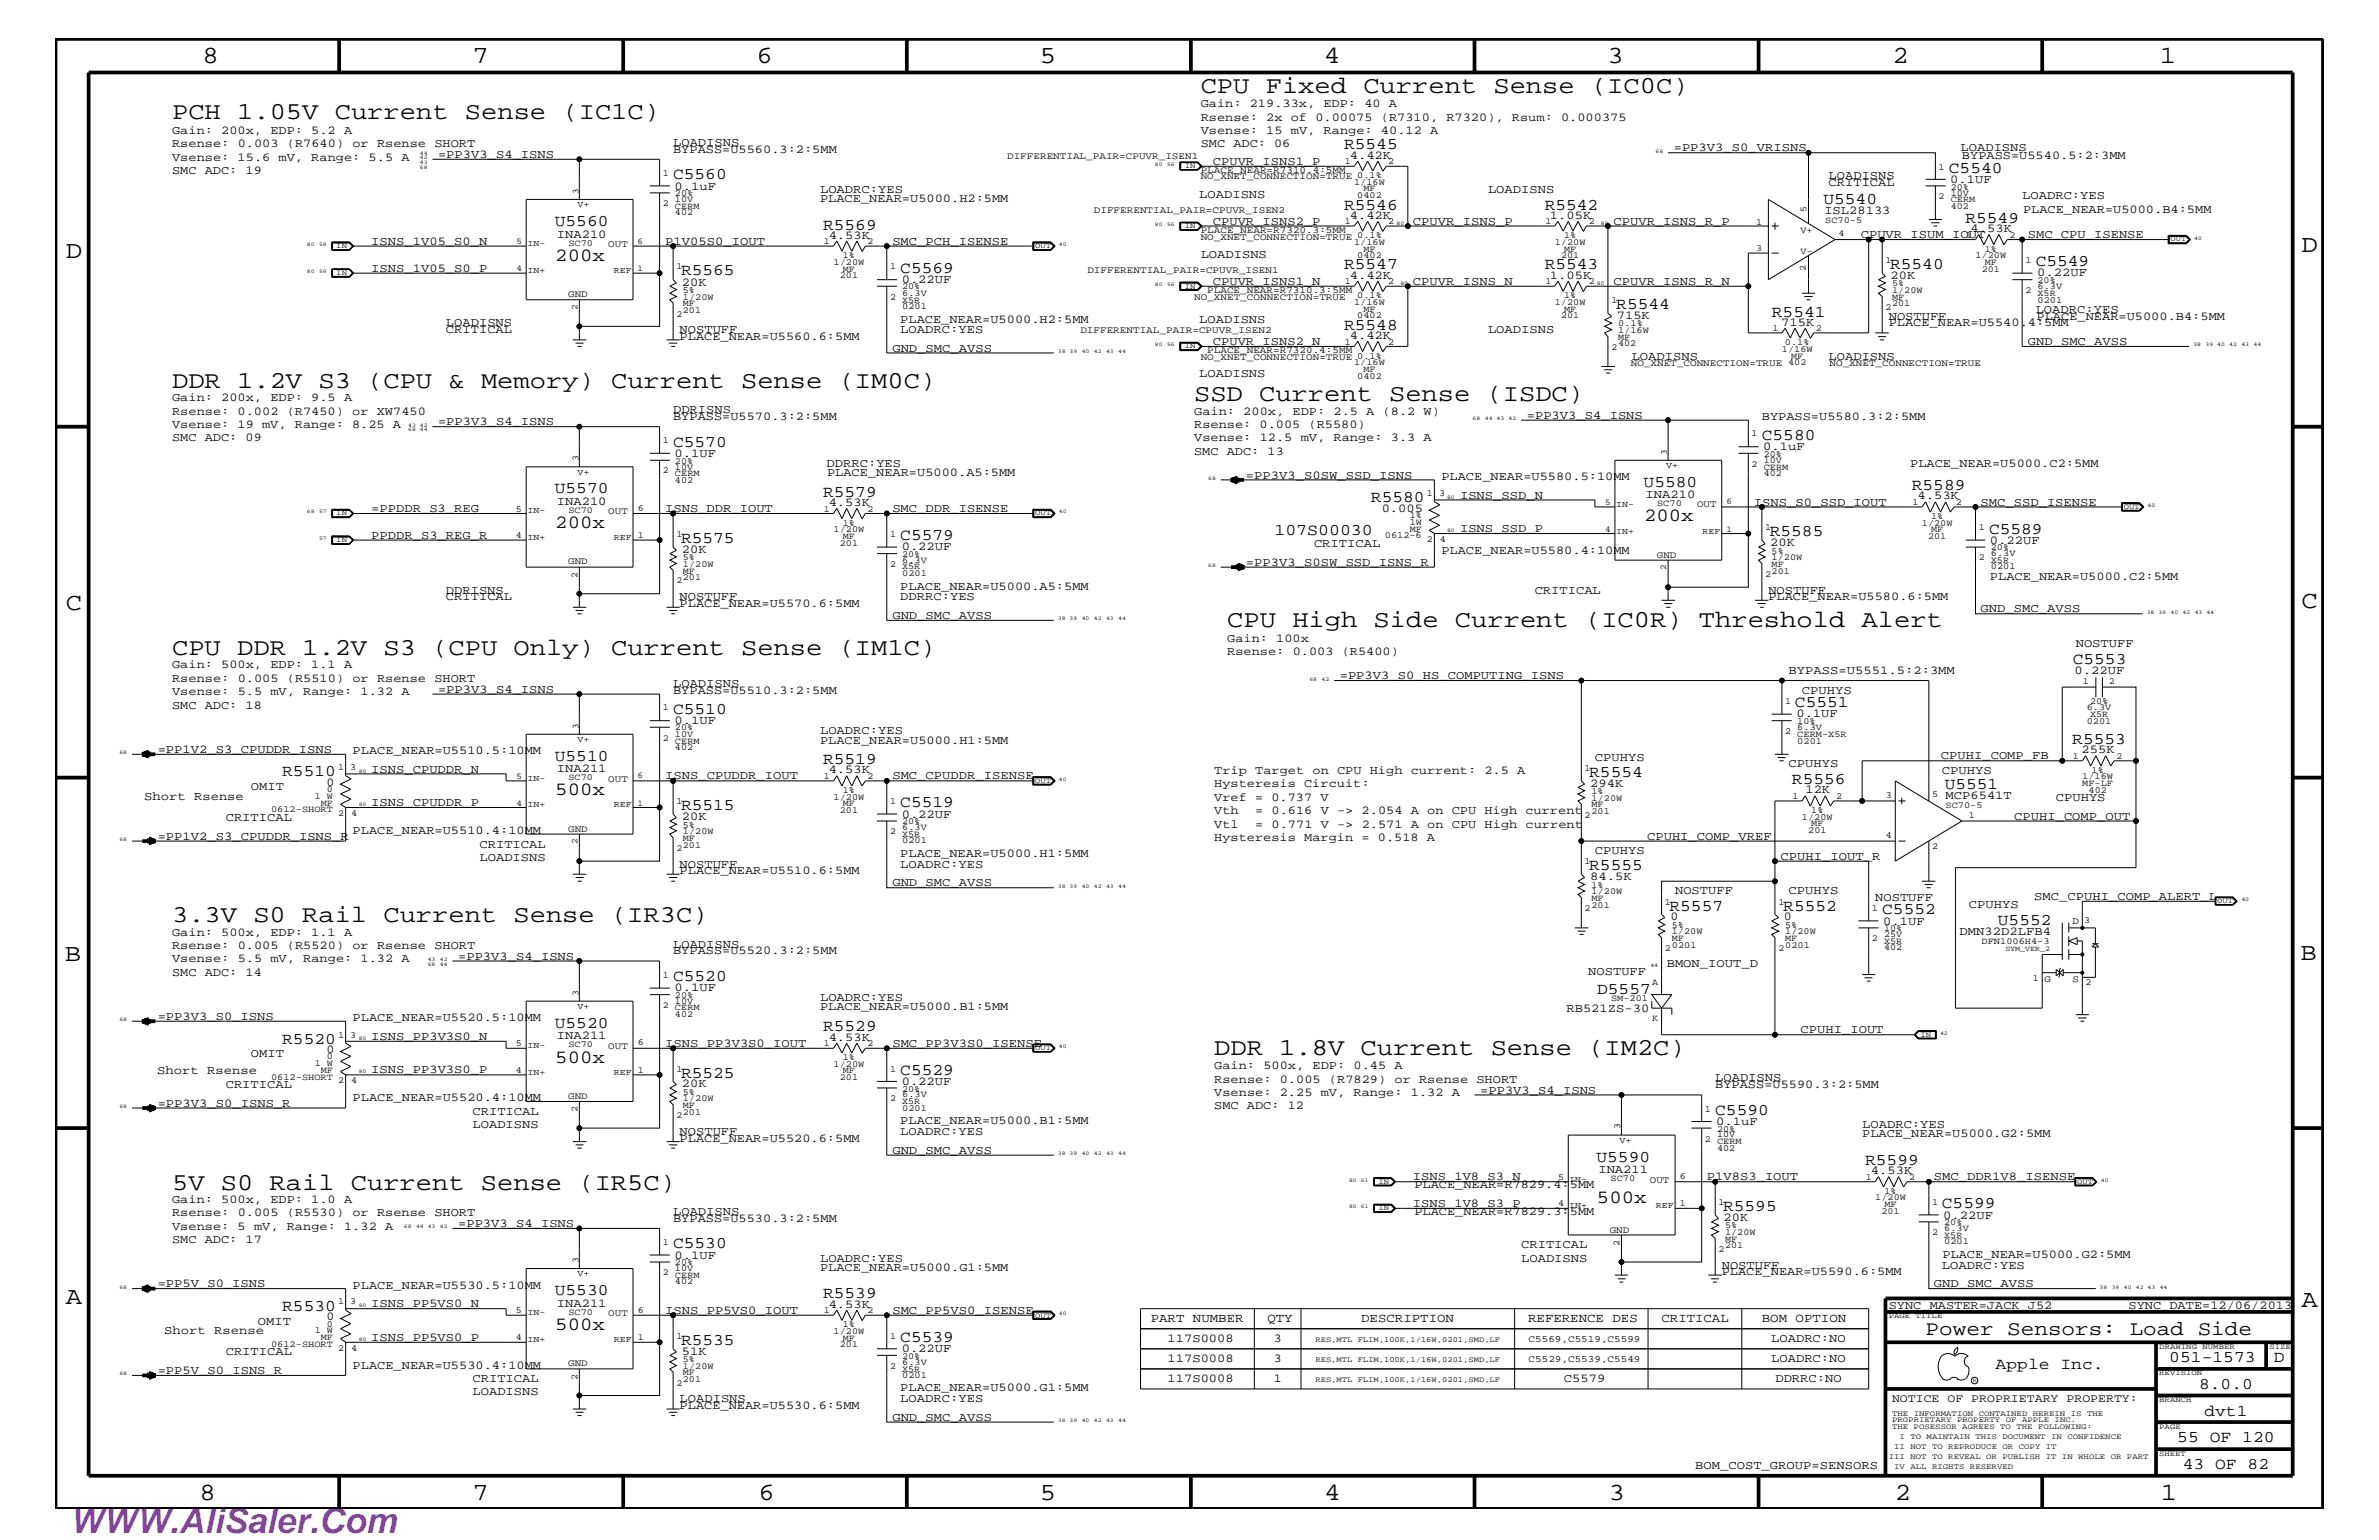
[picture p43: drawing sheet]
<svg xmlns="http://www.w3.org/2000/svg" width="432mm" height="279mm" viewBox="0 0 432 279" stroke-linecap="round" stroke-linejoin="round" font-family="sans-serif">
<defs><g id="words">
<text font-size="6.3" fill="#bd42e3" x="12.7" y="278.1">WWW.AliSaler.Com</text>
<g font-size="4.5">
<text x="36.7" y="11.5">8</text>
<text x="85.8" y="11.5">7</text>
<text x="137.3" y="11.5">6</text>
<text x="188.7" y="11.5">5</text>
<text x="240.3" y="11.5">4</text>
<text x="291.8" y="11.5">3</text>
<text x="343.5" y="11.5">2</text>
<text x="392" y="11.5">1</text>
<text x="11.9" y="46.8">D</text>
<text x="417.7" y="45.7">D</text>
<text x="11.9" y="110.6">C</text>
<text x="417.7" y="110.4">C</text>
<text x="11.8" y="174.3">B</text>
<text x="417.6" y="174.2">B</text>
<text x="11.9" y="236.7">A</text>
<text x="417.7" y="237.1">A</text>
<text x="36.2" y="272.1">8</text>
<text x="85.8" y="272.1">7</text>
<text x="137.7" y="272.1">6</text>
<text x="188.7" y="272.1">5</text>
<text x="240.4" y="272.1">4</text>
<text x="292" y="272.1">3</text>
<text x="343.9" y="272.1">2</text>
<text x="392.2" y="272.1">1</text>
</g>
<g font-size="4.4">
<text x="217.9" y="16.8">CPU Fixed Current Sense (IC0C)</text>
<text x="31.2" y="21.6">PCH 1.05V Current Sense (IC1C)</text>
<text x="31.2" y="70.4">DDR 1.2V S3 (CPU &amp; Memory) Current Sense (IM0C)</text>
<text x="216.7" y="72.8">SSD Current Sense (ISDC)</text>
<text x="222.8" y="113.7">CPU High Side Current (IC0R) Threshold Alert</text>
<text x="31.2" y="118.9">CPU DDR 1.2V S3 (CPU Only) Current Sense (IM1C)</text>
<text x="31.2" y="167.3">3.3V S0 Rail Current Sense (IR3C)</text>
<text x="220.4" y="191.4">DDR 1.8V Current Sense (IM2C)</text>
<text x="31.2" y="215.8">5V S0 Rail Current Sense (IR5C)</text>
</g>
<text font-size="3.7" x="349.5" y="242.3">Power Sensors: Load Side</text>
<g font-size="3.4">
<text x="100.8" y="47.4">200x</text>
<text x="100.8" y="95.9">200x</text>
<text x="298.4" y="94.6">200x</text>
<text x="100.8" y="144.3">500x</text>
<text x="100.8" y="192.8">500x</text>
<text x="289.9" y="218.3">500x</text>
<text x="100.8" y="241.3">500x</text>
</g>
<g font-size="3">
<text x="244" y="27.1">R5545</text>
<text x="122.2" y="32.5">C5560</text>
<text x="353.7" y="31.4">C5540</text>
<text x="100.7" y="41">U5560</text>
<text x="149.4" y="41.7">R5569</text>
<text x="244" y="38">R5546</text>
<text x="280.4" y="38">R5542</text>
<text x="331" y="37">U5540</text>
<text x="356.7" y="40.4">R5549</text>
<text x="123.6" y="50">R5565</text>
<text x="163.4" y="49.6">C5569</text>
<text x="244" y="48.9">R5547</text>
<text x="280.4" y="48.9">R5543</text>
<text x="343.1" y="48.8">R5540</text>
<text x="369.5" y="48.3">C5549</text>
<text x="244" y="59.8">R5548</text>
<text x="293.4" y="56.1">R5544</text>
<text x="321.6" y="57.4">R5541</text>
<text x="122.2" y="81.1">C5570</text>
<text x="319.8" y="79.9">C5580</text>
<text x="100.7" y="89.5">U5570</text>
<text x="298.3" y="88.3">U5580</text>
<text x="347" y="88.9">R5589</text>
<text x="149.4" y="90.1">R5579</text>
<text x="248.8" y="91.1">R5580</text>
<text x="123.6" y="98.5">R5575</text>
<text x="163.4" y="98">C5579</text>
<text x="231.3" y="97.1">107S00030</text>
<text x="321.2" y="97.3">R5585</text>
<text x="361" y="96.8">C5589</text>
<text x="376.2" y="120.4">C5553</text>
<text x="122.2" y="129.6">C5510</text>
<text x="325.8" y="128.3">C5551</text>
<text x="376.1" y="135">R5553</text>
<text x="51.2" y="140.8">R5510</text>
<text x="100.7" y="138">U5510</text>
<text x="149.4" y="138.6">R5519</text>
<text x="288.5" y="140.9">R5554</text>
<text x="325.2" y="142.3">R5556</text>
<text x="353" y="143.1">U5551</text>
<text x="123.6" y="147">R5515</text>
<text x="163.4" y="146.5">C5519</text>
<text x="288.5" y="157.9">R5555</text>
<text x="303" y="165.2">R5557</text>
<text x="323.7" y="165.2">R5552</text>
<text x="341.6" y="165.9">C5552</text>
<text x="362.6" y="167.8">U5552</text>
<text x="122.2" y="178">C5520</text>
<text x="289.9" y="180.4">D5557</text>
<text x="51.2" y="189.3">R5520</text>
<text x="100.7" y="186.5">U5520</text>
<text x="149.4" y="187.1">R5529</text>
<text x="123.6" y="195.5">R5525</text>
<text x="163.4" y="195">C5529</text>
<text x="311.3" y="202.3">C5590</text>
<text x="289.8" y="210.8">U5590</text>
<text x="338.5" y="211.4">R5599</text>
<text x="312.8" y="219.7">R5595</text>
<text x="352.5" y="219.2">C5599</text>
<text x="122.2" y="226.5">C5530</text>
<text x="51.2" y="237.8">R5530</text>
<text x="100.7" y="235">U5530</text>
<text x="149.4" y="235.6">R5539</text>
<text x="123.6" y="244">R5535</text>
<text x="163.4" y="243.5">C5539</text>
<text x="362.2" y="248.4">Apple Inc.</text>
<text x="393.7" y="247.1">051-1573</text>
<text x="399.2" y="252">8.0.0</text>
<text x="412.7" y="247.1">D</text>
<text x="400.1" y="256.8">dvt1</text>
<text x="395.2" y="261.6">55 OF 120</text>
<text x="396.2" y="266.6">43 OF 82</text>
</g>
<g font-size="2.3">
<text x="208.9" y="239.9">PART NUMBER</text>
<text x="230" y="239.9">QTY</text>
<text x="247.1" y="239.9">DESCRIPTION</text>
<text x="277.4" y="239.9">REFERENCE DES</text>
<text x="301.6" y="239.9">CRITICAL</text>
<text x="319.8" y="239.9">BOM OPTION</text>
</g>
<g font-size="2.2">
<text x="217.9" y="21.9">Rsense: 2x of 0.00075 (R7310, R7320), Rsum: 0.000375</text>
<text x="217.9" y="19.5">Gain: 219.33x, EDP: 40 A</text>
<text x="31.2" y="26.7">Rsense: 0.003 (R7640) or Rsense SHORT</text>
<text x="31.2" y="29.2">Vsense: 15.6 mV, Range: 5.5 A</text>
<text x="31.2" y="24.3">Gain: 200x, EDP: 5.2 A</text>
<text x="79.5" y="28.6">=PP3V3_S4_ISNS</text>
<text x="122.2" y="27.7">BYPASS=U5560.3:2:5MM</text>
<text x="122.2" y="26.5">LOADISNS</text>
<text x="217.9" y="26.7">SMC ADC: 06</text>
<text x="217.9" y="24.3">Vsense: 15 mV, Range: 40.12 A</text>
<text x="220.1" y="29.9">CPUVR_ISNS1_P</text>
<text x="245" y="28.8">4.42K</text>
<text x="303.8" y="27.5">=PP3V3_S0_VRISNS</text>
<text x="355.9" y="27.5">LOADISNS</text>
<text x="356.1" y="28.9">BYPASS=U5540.5:2:3MM</text>
<text x="31.2" y="31.6">SMC ADC: 19</text>
<text x="122.4" y="34.4">0.1uF</text>
<text x="148.8" y="35">LOADRC:YES</text>
<text x="217.7" y="35.9">LOADISNS</text>
<text x="270.1" y="35">LOADISNS</text>
<text x="331.9" y="33.7">CRITICAL</text>
<text x="331.9" y="32.5">LOADISNS</text>
<text x="354" y="33.1">0.1UF</text>
<text x="148.8" y="36.7">PLACE_NEAR=U5000.H2:5MM</text>
<text x="220.1" y="40.8">CPUVR_ISNS2_P</text>
<text x="245" y="39.7">4.42K</text>
<text x="256.5" y="40.8">CPUVR_ISNS_P</text>
<text x="281.3" y="39.7">1.05K</text>
<text x="292.9" y="40.8">CPUVR_ISNS_R_P</text>
<text x="331.1" y="38.9">ISL28133</text>
<text x="367" y="36.2">LOADRC:YES</text>
<text x="367.2" y="38.7">PLACE_NEAR=U5000.B4:5MM</text>
<text x="67.4" y="44.4">ISNS_1V05_S0_N</text>
<text x="101" y="43.1">INA210</text>
<text x="120.7" y="44.4">P1V05S0_IOUT</text>
<text x="150.4" y="43.4">4.53K</text>
<text x="162" y="44.4">SMC_PCH_ISENSE</text>
<text x="217.9" y="46.8">LOADISNS</text>
<text x="337.7" y="43.2">CPUVR_ISUM_IOUT</text>
<text x="357.7" y="42.1">4.53K</text>
<text x="368" y="43.2">SMC_CPU_ISENSE</text>
<text x="67.4" y="49.3">ISNS_1V05_S0_P</text>
<text x="123.8" y="51.8">20K</text>
<text x="163.7" y="51.3">0.22UF</text>
<text x="220.1" y="51.7">CPUVR_ISNS1_N</text>
<text x="245" y="50.7">4.42K</text>
<text x="256.5" y="51.7">CPUVR_ISNS_N</text>
<text x="281.3" y="50.7">1.05K</text>
<text x="292.9" y="51.7">CPUVR_ISNS_R_N</text>
<text x="343.2" y="50.7">20K</text>
<text x="369.7" y="50.2">0.22UF</text>
<text x="80.9" y="59.2">LOADISNS</text>
<text x="163.4" y="58.5">PLACE_NEAR=U5000.H2:5MM</text>
<text x="217.7" y="58.5">LOADISNS</text>
<text x="293.5" y="57.9">715K</text>
<text x="323.3" y="59.1">715K</text>
<text x="342.8" y="59.2">PLACE_NEAR=U5540.4:5MM</text>
<text x="342.8" y="58">NOSTUFF</text>
<text x="369.5" y="56.8">LOADRC:YES</text>
<text x="369.7" y="58.1">PLACE_NEAR=U5000.B4:5MM</text>
<text x="80.9" y="60.4">CRITICAL</text>
<text x="123.4" y="60.4">NOSTUFF</text>
<text x="123.4" y="61.7">PLACE_NEAR=U5560.6:5MM</text>
<text x="162" y="63.9">GND_SMC_AVSS</text>
<text x="163.4" y="60.4">LOADRC:YES</text>
<text x="220.1" y="62.6">CPUVR_ISNS2_N</text>
<text x="245" y="61.5">4.42K</text>
<text x="270.1" y="60.4">LOADISNS</text>
<text x="296.2" y="65.3">LOADISNS</text>
<text x="331.9" y="65.3">LOADISNS</text>
<text x="368" y="62.6">GND_SMC_AVSS</text>
<text x="217.7" y="68.4">LOADISNS</text>
<text x="31.2" y="72.8">Gain: 200x, EDP: 9.5 A</text>
<text x="31.2" y="75.2">Rsense: 0.002 (R7450) or XW7450</text>
<text x="31.2" y="77.7">Vsense: 19 mV, Range: 8.25 A</text>
<text x="79.5" y="77.2">=PP3V3_S4_ISNS</text>
<text x="122.2" y="75">DDRISNS</text>
<text x="122.2" y="76.2">BYPASS=U5570.3:2:5MM</text>
<text x="216.7" y="77.7">Rsense: 0.005 (R5580)</text>
<text x="216.7" y="75.2">Gain: 200x, EDP: 2.5 A (8.2 W)</text>
<text x="277.1" y="76">=PP3V3_S4_ISNS</text>
<text x="319.8" y="76.2">BYPASS=U5580.3:2:5MM</text>
<text x="31.2" y="80">SMC ADC: 09</text>
<text x="122.4" y="82.8">0.1UF</text>
<text x="216.7" y="80">Vsense: 12.5 mV, Range: 3.3 A</text>
<text x="216.7" y="82.5">SMC ADC: 13</text>
<text x="320" y="81.6">0.1uF</text>
<text x="150" y="84.7">DDRRC:YES</text>
<text x="150.1" y="86.4">PLACE_NEAR=U5000.A5:5MM</text>
<text x="226.1" y="86.9">=PP3V3_S0SW_SSD_ISNS</text>
<text x="261.6" y="87.1">PLACE_NEAR=U5580.5:10MM</text>
<text x="346.7" y="84.7">PLACE_NEAR=U5000.C2:5MM</text>
<text x="67.4" y="92.9">=PPDDR_S3_REG</text>
<text x="101" y="91.6">INA210</text>
<text x="120.7" y="92.9">ISNS_DDR_IOUT</text>
<text x="150.4" y="91.8">4.53K</text>
<text x="162" y="92.9">SMC_DDR_ISENSE</text>
<text x="250.8" y="92.8">0.005</text>
<text x="265" y="90.5">ISNS_SSD_N</text>
<text x="298.7" y="90.4">INA210</text>
<text x="318.3" y="91.7">ISNS_S0_SSD_IOUT</text>
<text x="348" y="90.6">4.53K</text>
<text x="359.5" y="91.7">SMC_SSD_ISENSE</text>
<text x="67.4" y="97.7">PPDDR_S3_REG_R</text>
<text x="123.8" y="100.4">20K</text>
<text x="163.7" y="99.9">0.22UF</text>
<text x="238.5" y="99.3">CRITICAL</text>
<text x="261.6" y="100.4">PLACE_NEAR=U5580.4:10MM</text>
<text x="265" y="96.5">ISNS_SSD_P</text>
<text x="321.3" y="99.1">20K</text>
<text x="361.2" y="98.7">0.22UF</text>
<text x="80.9" y="107.7">DDRISNS</text>
<text x="163.4" y="107">PLACE_NEAR=U5000.A5:5MM</text>
<text x="226.1" y="102.6">=PP3V3_S0SW_SSD_ISNS_R</text>
<text x="278.6" y="107.7">CRITICAL</text>
<text x="321" y="107.7">NOSTUFF</text>
<text x="361.2" y="105.3">PLACE_NEAR=U5000.C2:5MM</text>
<text x="80.9" y="108.9">CRITICAL</text>
<text x="123.4" y="110.2">PLACE_NEAR=U5570.6:5MM</text>
<text x="123.4" y="108.9">NOSTUFF</text>
<text x="162" y="112.3">GND_SMC_AVSS</text>
<text x="163.4" y="108.9">DDRRC:YES</text>
<text x="321" y="108.9">PLACE_NEAR=U5580.6:5MM</text>
<text x="359.5" y="111.1">GND_SMC_AVSS</text>
<text x="222.8" y="118.9">Rsense: 0.003 (R5400)</text>
<text x="222.8" y="116.4">Gain: 100x</text>
<text x="376.8" y="117.4">NOSTUFF</text>
<text x="31.2" y="121.3">Gain: 500x, EDP: 1.1 A</text>
<text x="31.2" y="123.7">Rsense: 0.005 (R5510) or Rsense SHORT</text>
<text x="79.5" y="125.7">=PP3V3_S4_ISNS</text>
<text x="122.2" y="125.9">BYPASS=U5510.3:2:5MM</text>
<text x="122.2" y="124.7">LOADISNS</text>
<text x="243.2" y="123.2">=PP3V3_S0_HS_COMPUTING_ISNS</text>
<text x="324.6" y="122.3">BYPASS=U5551.5:2:3MM</text>
<text x="327.1" y="125.9">CPUHYS</text>
<text x="376.6" y="122.3">0.22UF</text>
<text x="31.2" y="126.2">Vsense: 5.5 mV, Range: 1.32 A</text>
<text x="31.2" y="128.6">SMC ADC: 18</text>
<text x="122.4" y="131.3">0.1UF</text>
<text x="326.1" y="130.2">0.1UF</text>
<text x="28.6" y="136.6">=PP1V2_S3_CPUDDR_ISNS</text>
<text x="64" y="136.8">PLACE_NEAR=U5510.5:10MM</text>
<text x="148.8" y="134.9">PLACE_NEAR=U5000.H1:5MM</text>
<text x="148.8" y="133.2">LOADRC:YES</text>
<text x="352.3" y="137.8">CPUHI_COMP_FB</text>
<text x="377.8" y="136.7">255K</text>
<text x="45.6" y="143.3">OMIT</text>
<text x="59.3" y="142.5">0</text>
<text x="67.4" y="140.2">ISNS_CPUDDR_N</text>
<text x="101" y="140.1">INA211</text>
<text x="120.7" y="141.4">ISNS_CPUDDR_IOUT</text>
<text x="150.4" y="140.3">4.53K</text>
<text x="162" y="141.4">SMC_CPUDDR_ISENSE</text>
<text x="220.4" y="142.9">Hysteresis Circuit:</text>
<text x="220.4" y="140.4">Trip Target on CPU High current: 2.5 A</text>
<text x="288.6" y="142.8">294K</text>
<text x="289.5" y="138">CPUHYS</text>
<text x="324.6" y="139.2">CPUHYS</text>
<text x="327.7" y="144">12K</text>
<text x="352.5" y="140.4">CPUHYS</text>
<text x="26.2" y="145.1">Short Rsense</text>
<text x="41" y="149">CRITICAL</text>
<text x="67.4" y="146.2">ISNS_CPUDDR_P</text>
<text x="123.8" y="148.8">20K</text>
<text x="163.7" y="148.4">0.22UF</text>
<text x="220.4" y="147.7">Vth</text>
<text x="220.4" y="145.3">Vref = 0.737 V</text>
<text x="227.8" y="147.7">= 0.616 V -&gt; 2.054 A on CPU High current</text>
<text x="353.1" y="144.9">MCP6541T</text>
<text x="365.6" y="148.7">CPUHI_COMP_OUT</text>
<text x="373.1" y="145.3">CPUHYS</text>
<text x="28.6" y="152.3">=PP1V2_S3_CPUDDR_ISNS_R</text>
<text x="64" y="151.3">PLACE_NEAR=U5510.4:10MM</text>
<text x="87" y="153.8">CRITICAL</text>
<text x="163.4" y="155.5">PLACE_NEAR=U5000.H1:5MM</text>
<text x="220.4" y="150.1">Vtl</text>
<text x="220.4" y="152.6">Hysteresis Margin = 0.518 A</text>
<text x="227.8" y="150.1">= 0.771 V -&gt; 2.571 A on CPU High current</text>
<text x="289.5" y="155">CPUHYS</text>
<text x="299" y="152.3">CPUHI_COMP_VREF</text>
<text x="323.2" y="156">CPUHI_IOUT_R</text>
<text x="87" y="156.2">LOADISNS</text>
<text x="123.4" y="158.6">PLACE_NEAR=U5510.6:5MM</text>
<text x="123.4" y="157.4">NOSTUFF</text>
<text x="162" y="160.8">GND_SMC_AVSS</text>
<text x="163.4" y="157.4">LOADRC:YES</text>
<text x="288.6" y="159.7">84.5K</text>
<text x="303.2" y="167">0</text>
<text x="304" y="162.2">NOSTUFF</text>
<text x="323.8" y="167">0</text>
<text x="324.6" y="162.2">CPUHYS</text>
<text x="340.4" y="163.5">NOSTUFF</text>
<text x="341.8" y="167.8">0.1UF</text>
<text x="357.4" y="164.7">CPUHYS</text>
<text x="369.2" y="163.3">SMC_CPUHI_COMP_ALERT_L</text>
<text x="31.2" y="172.2">Rsense: 0.005 (R5520) or Rsense SHORT</text>
<text x="31.2" y="169.8">Gain: 500x, EDP: 1.1 A</text>
<text x="122.2" y="173.2">BYPASS=U5520.3:2:5MM</text>
<text x="122.2" y="172">LOADISNS</text>
<text x="355.7" y="169.7">DMN32D2LFB4</text>
<text x="31.2" y="174.6">Vsense: 5.5 mV, Range: 1.32 A</text>
<text x="31.2" y="177.1">SMC ADC: 14</text>
<text x="83.1" y="174.2">=PP3V3_S4_ISNS</text>
<text x="122.4" y="179.9">0.1UF</text>
<text x="288.3" y="176.8">NOSTUFF</text>
<text x="302.5" y="175.4">BMON_IOUT_D</text>
<text x="28.6" y="185">=PP3V3_S0_ISNS</text>
<text x="64" y="185.3">PLACE_NEAR=U5520.5:10MM</text>
<text x="148.8" y="181.6">LOADRC:YES</text>
<text x="148.8" y="183.3">PLACE_NEAR=U5000.B1:5MM</text>
<text x="284.3" y="183.7">RB521ZS-30</text>
<text x="45.6" y="191.8">OMIT</text>
<text x="59.3" y="191">0</text>
<text x="67.4" y="188.7">ISNS_PP3V3S0_N</text>
<text x="101" y="188.6">INA211</text>
<text x="120.7" y="189.9">ISNS_PP3V3S0_IOUT</text>
<text x="150.4" y="188.8">4.53K</text>
<text x="162" y="189.9">SMC_PP3V3S0_ISENSE</text>
<text x="326.8" y="187.5">CPUHI_IOUT</text>
<text x="28.5" y="194.8">Short Rsense</text>
<text x="41" y="197.4">CRITICAL</text>
<text x="67.4" y="194.8">ISNS_PP3V3S0_P</text>
<text x="123.8" y="197.3">20K</text>
<text x="163.7" y="196.8">0.22UF</text>
<text x="220.4" y="196.5">Rsense: 0.005 (R7829) or Rsense SHORT</text>
<text x="220.4" y="194">Gain: 500x, EDP: 0.45 A</text>
<text x="311.3" y="196.2">LOADISNS</text>
<text x="311.3" y="197.4">BYPASS=U5590.3:2:5MM</text>
<text x="28.6" y="200.9">=PP3V3_S0_ISNS_R</text>
<text x="64" y="199.8">PLACE_NEAR=U5520.4:10MM</text>
<text x="85.8" y="202.3">CRITICAL</text>
<text x="163.4" y="204">PLACE_NEAR=U5000.B1:5MM</text>
<text x="220.4" y="201.3">SMC ADC: 12</text>
<text x="220.4" y="198.9">Vsense: 2.25 mV, Range: 1.32 A</text>
<text x="268.6" y="198.4">=PP3V3_S4_ISNS</text>
<text x="85.8" y="204.7">LOADISNS</text>
<text x="123.4" y="205.9">NOSTUFF</text>
<text x="123.4" y="207.1">PLACE_NEAR=U5520.6:5MM</text>
<text x="162" y="209.3">GND_SMC_AVSS</text>
<text x="163.4" y="205.9">LOADRC:YES</text>
<text x="311.5" y="204.1">0.1uF</text>
<text x="338" y="206.4">PLACE_NEAR=U5000.G2:5MM</text>
<text x="338" y="204.7">LOADRC:YES</text>
<text x="256.5" y="214.2">ISNS_1V8_S3_N</text>
<text x="256.7" y="215.6">PLACE_NEAR=R7829.4:5MM</text>
<text x="290.1" y="212.8">INA211</text>
<text x="309.8" y="214.2">P1V8S3_IOUT</text>
<text x="339.6" y="213.1">4.53K</text>
<text x="351" y="214.2">SMC_DDR1V8_ISENSE</text>
<text x="31.2" y="220.7">Rsense: 0.005 (R5530) or Rsense SHORT</text>
<text x="31.2" y="218.3">Gain: 500x, EDP: 1.0 A</text>
<text x="122.2" y="221.7">BYPASS=U5530.3:2:5MM</text>
<text x="122.2" y="220.4">LOADISNS</text>
<text x="256.5" y="219">ISNS_1V8_S3_P</text>
<text x="256.7" y="220.4">PLACE_NEAR=R7829.3:5MM</text>
<text x="312.8" y="221.5">20K</text>
<text x="352.7" y="221.1">0.22UF</text>
<text x="31.2" y="225.6">SMC ADC: 17</text>
<text x="31.2" y="223.1">Vsense: 5 mV, Range: 1.32 A</text>
<text x="83.1" y="222.6">=PP3V3_S4_ISNS</text>
<text x="276.1" y="226.5">CRITICAL</text>
<text x="28.6" y="233.5">=PP5V_S0_ISNS</text>
<text x="64" y="233.8">PLACE_NEAR=U5530.5:10MM</text>
<text x="122.4" y="228.4">0.1UF</text>
<text x="148.8" y="229">LOADRC:YES</text>
<text x="148.8" y="230.7">PLACE_NEAR=U5000.G1:5MM</text>
<text x="276.1" y="229">LOADISNS</text>
<text x="312.5" y="230.2">NOSTUFF</text>
<text x="312.5" y="231.3">PLACE_NEAR=U5590.6:5MM</text>
<text x="351" y="233.5">GND_SMC_AVSS</text>
<text x="352.5" y="230.2">LOADRC:YES</text>
<text x="352.6" y="228.2">PLACE_NEAR=U5000.G2:5MM</text>
<text x="59.3" y="239.5">0</text>
<text x="67.4" y="237.2">ISNS_PP5VS0_N</text>
<text x="101" y="237.1">INA211</text>
<text x="120.7" y="238.4">ISNS_PP5VS0_IOUT</text>
<text x="150.4" y="237.3">4.53K</text>
<text x="162" y="238.4">SMC_PP5VS0_ISENSE</text>
<text x="342.8" y="237.4">SYNC_MASTER=JACK_J52</text>
<text x="386.3" y="237.4">SYNC_DATE=12/06/2013</text>
<text x="29.8" y="242.1">Short Rsense</text>
<text x="41" y="245.9">CRITICAL</text>
<text x="46.8" y="240.3">OMIT</text>
<text x="67.4" y="243.3">ISNS_PP5VS0_P</text>
<text x="123.8" y="245.8">51K</text>
<text x="163.7" y="245.3">0.22UF</text>
<text x="211.9" y="243.5">117S0008</text>
<text x="231.2" y="243.5">3</text>
<text x="321.5" y="243.5">LOADRC:NO</text>
<text x="28.6" y="249.3">=PP5V_S0_ISNS_R</text>
<text x="64" y="248.4">PLACE_NEAR=U5530.4:10MM</text>
<text x="85.8" y="250.7">CRITICAL</text>
<text x="211.9" y="247.1">117S0008</text>
<text x="211.9" y="250.7">117S0008</text>
<text x="231.2" y="247.1">3</text>
<text x="231.2" y="250.7">1</text>
<text x="283.8" y="250.7">C5579</text>
<text x="321.5" y="247.1">LOADRC:NO</text>
<text x="322.2" y="250.7">DDRRC:NO</text>
<text x="85.8" y="253.2">LOADISNS</text>
<text x="123.4" y="255.6">PLACE_NEAR=U5530.6:5MM</text>
<text x="123.4" y="254.4">LOADISNS</text>
<text x="162" y="257.8">GND_SMC_AVSS</text>
<text x="163.4" y="254.4">LOADRC:YES</text>
<text x="163.4" y="252.4">PLACE_NEAR=U5000.G1:5MM</text>
<text x="307.7" y="266.6">BOM_COST_GROUP=SENSORS</text>
</g>
<text font-size="2.1" x="343.4" y="254.4">NOTICE OF PROPRIETARY PROPERTY:</text>
<g font-size="1.8">
<text x="182.8" y="28.9">DIFFERENTIAL_PAIR=CPUVR_ISEN1</text>
<text x="217.9" y="31.4">PLACE_NEAR=R7310.4:5MM</text>
<text x="217.9" y="32.5">NO_XNET_CONNECTION=TRUE 0.1%</text>
<text x="198.5" y="38.6">DIFFERENTIAL_PAIR=CPUVR_ISEN2</text>
<text x="110.4" y="44.8">OUT</text>
<text x="217.9" y="42.3">PLACE_NEAR=R7320.3:5MM</text>
<text x="217.9" y="43.5">NO_XNET_CONNECTION=TRUE 0.1%</text>
<text x="103.1" y="53.9">GND</text>
<text x="197.4" y="49.6">DIFFERENTIAL_PAIR=CPUVR_ISEN1</text>
<text x="219.1" y="53.2">PLACE_NEAR=R7310.3:5MM</text>
<text x="216.7" y="54.4">NO_XNET_CONNECTION=TRUE</text>
<text x="196.1" y="60.4">DIFFERENTIAL_PAIR=CPUVR_ISEN2</text>
<text x="217.9" y="65.3">NO_XNET_CONNECTION=TRUE 0.1%</text>
<text x="219.1" y="64">PLACE_NEAR=R7320.4:5MM</text>
<text x="296" y="66.3">NO_XNET_CONNECTION=TRUE 402</text>
<text x="332.1" y="66.4">NO_XNET_CONNECTION=TRUE</text>
<text x="110.4" y="93.3">OUT</text>
<text x="308" y="92.1">OUT</text>
<text x="300.7" y="101.2">GND</text>
<text x="103.1" y="102.4">GND</text>
<text x="110.4" y="141.8">OUT</text>
<text x="103.1" y="150.9">GND</text>
<text x="376.2" y="167.6">D</text>
<text x="371.1" y="178.2">G</text>
<text x="376.2" y="178.2">S</text>
<text x="110.4" y="190.3">OUT</text>
<text x="103.1" y="199.4">GND</text>
<text x="299.5" y="214.6">OUT</text>
<text x="292.2" y="223.6">GND</text>
<text x="110.4" y="238.8">OUT</text>
<text x="277.5" y="243.5">C5569,C5519,C5599</text>
<text x="103.1" y="247.8">GND</text>
<text x="277.5" y="247.1">C5529,C5539,C5549</text>
</g>
<g font-size="1.7">
<text x="244.1" y="29.7">1</text>
<text x="252" y="29.7">2</text>
<text x="120.3" y="31.9">1</text>
<text x="122.5" y="35.6">20%</text>
<text x="245.8" y="33.6">1/16W</text>
<text x="246.3" y="35.9">0402</text>
<text x="247.5" y="34.7">MF</text>
<text x="351.9" y="30.8">1</text>
<text x="354.1" y="35.5">10V</text>
<text x="354.1" y="34.4">20%</text>
<text x="120.3" y="37.4">2</text>
<text x="122.5" y="37.9">CERM</text>
<text x="122.5" y="39.1">402</text>
<text x="122.5" y="36.7">10V</text>
<text x="244.1" y="40.7">1</text>
<text x="252" y="40.7">2</text>
<text x="280.5" y="40.7">1</text>
<text x="288.4" y="40.7">2</text>
<text x="318.8" y="40.8">1</text>
<text x="327.9" y="38.5" transform="rotate(-90 327.9 38.5)">5</text>
<text x="331.3" y="40.4">SC70-5</text>
<text x="351.9" y="36.2">2</text>
<text x="354.1" y="36.7">CERM</text>
<text x="354.1" y="37.9">402</text>
<text x="103.2" y="44.6">SC70</text>
<text x="149.5" y="44.3">1</text>
<text x="153" y="46.8">1%</text>
<text x="157.5" y="44.3">2</text>
<text x="245.8" y="44.4">1/16W</text>
<text x="246.3" y="46.8">0402</text>
<text x="247.5" y="45.7">MF</text>
<text x="282.2" y="44.4">1/20W</text>
<text x="283.3" y="46.8">201</text>
<text x="283.9" y="45.7">MF</text>
<text x="283.9" y="43.2">1%</text>
<text x="318.8" y="45.5">3</text>
<text x="326.8" y="42.4">V+</text>
<text x="326.8" y="46">V-</text>
<text x="333.7" y="42.9">4</text>
<text x="342.2" y="47.7">1</text>
<text x="356.9" y="43.1">1</text>
<text x="358.6" y="46.8">1/20W</text>
<text x="360.3" y="45.7">1%</text>
<text x="364.7" y="43.1">2</text>
<text x="367.6" y="47.7">1</text>
<text x="122.8" y="48.9">1</text>
<text x="124" y="53.2">5%</text>
<text x="151.3" y="48">1/20W</text>
<text x="152.4" y="50.5">201</text>
<text x="153" y="49.3">MF</text>
<text x="161.5" y="48.9">1</text>
<text x="163.7" y="52.5">20%</text>
<text x="163.7" y="53.6">6.3V</text>
<text x="244.1" y="51.6">1</text>
<text x="252" y="51.6">2</text>
<text x="280.5" y="51.6">1</text>
<text x="288.4" y="51.6">2</text>
<text x="327.7" y="49.1" transform="rotate(-90 327.7 49.1)">2</text>
<text x="343.4" y="53.2">1/20W</text>
<text x="343.4" y="51.9">5%</text>
<text x="359.7" y="49.3">201</text>
<text x="360.3" y="48">MF</text>
<text x="367.6" y="53.2">2</text>
<text x="369.8" y="52.4">6.3V</text>
<text x="369.8" y="53.6">X5R</text>
<text x="369.8" y="51.3">20%</text>
<text x="122.8" y="57.4">2</text>
<text x="124" y="54.4">1/20W</text>
<text x="124" y="55.6">MF</text>
<text x="124" y="56.8">201</text>
<text x="161.5" y="54.4">2</text>
<text x="163.7" y="54.9">X5R</text>
<text x="163.7" y="56.1">0201</text>
<text x="245.8" y="55.3">1/16W</text>
<text x="246.3" y="54.1">0.1%</text>
<text x="246.3" y="57.8">0402</text>
<text x="247.5" y="56.6">MF</text>
<text x="282.2" y="55.3">1/20W</text>
<text x="283.3" y="57.8">201</text>
<text x="283.9" y="56.6">MF</text>
<text x="283.9" y="54.1">1%</text>
<text x="292.5" y="55">1</text>
<text x="293.7" y="59.2">0.1%</text>
<text x="342.2" y="56.2">2</text>
<text x="343.4" y="54.4">MF</text>
<text x="343.4" y="55.6">201</text>
<text x="369.8" y="54.9">0201</text>
<text x="244.1" y="62.5">1</text>
<text x="252" y="62.5">2</text>
<text x="292.5" y="63.4">2</text>
<text x="293.7" y="61.7">MF</text>
<text x="293.7" y="62.9">402</text>
<text x="293.7" y="60.4">1/16W</text>
<text x="321.7" y="60.1">1</text>
<text x="323.4" y="63.9">1/16W</text>
<text x="324" y="62.6">0.1%</text>
<text x="325.1" y="65.1">MF</text>
<text x="329.6" y="60.1">2</text>
<text x="245.8" y="66.2">1/16W</text>
<text x="246.3" y="68.7">0402</text>
<text x="247.5" y="67.5">MF</text>
<text x="105" y="83.7" transform="rotate(-90 105 83.7)">3</text>
<text x="120.3" y="80.5">1</text>
<text x="317.9" y="79.2">1</text>
<text x="320.1" y="82.8">20%</text>
<text x="320.1" y="83.9">10V</text>
<text x="120.3" y="85.9">2</text>
<text x="122.5" y="85.2">10V</text>
<text x="122.5" y="86.4">CERM</text>
<text x="122.5" y="84.1">20%</text>
<text x="122.5" y="87.6">402</text>
<text x="317.9" y="84.7">2</text>
<text x="320.1" y="85.2">CERM</text>
<text x="320.1" y="86.4">402</text>
<text x="93.6" y="92.8">5</text>
<text x="103.2" y="93.1">SC70</text>
<text x="115.7" y="92.7">6</text>
<text x="149.5" y="92.8">1</text>
<text x="153" y="95.4">1%</text>
<text x="157.5" y="92.8">2</text>
<text x="255.9" y="94">1%</text>
<text x="255.9" y="95.2">1W</text>
<text x="259" y="90">1</text>
<text x="261.2" y="90">3</text>
<text x="300.8" y="91.8">SC70</text>
<text x="347.1" y="91.6">1</text>
<text x="348.8" y="95.4">1/20W</text>
<text x="350.5" y="94.2">1%</text>
<text x="355" y="91.6">2</text>
<text x="93.6" y="97.6">4</text>
<text x="115.7" y="97.6">1</text>
<text x="122.8" y="97.4">1</text>
<text x="124" y="101.6">5%</text>
<text x="151.3" y="96.5">1/20W</text>
<text x="152.4" y="99">201</text>
<text x="153" y="97.7">MF</text>
<text x="161.5" y="97.4">1</text>
<text x="163.7" y="101">20%</text>
<text x="251.4" y="97.6">0612-6</text>
<text x="255.9" y="96.5">MF</text>
<text x="259" y="98.4">2</text>
<text x="261.4" y="98.4">4</text>
<text x="320.4" y="96.2">1</text>
<text x="321.6" y="100.4">5%</text>
<text x="321.6" y="101.6">1/20W</text>
<text x="350" y="97.7">201</text>
<text x="350.5" y="96.5">MF</text>
<text x="359.2" y="96.2">1</text>
<text x="359.2" y="101.6">2</text>
<text x="361.4" y="99.9">20%</text>
<text x="361.4" y="101">6.3V</text>
<text x="104.8" y="104.8" transform="rotate(-90 104.8 104.8)">2</text>
<text x="122.8" y="105.9">2</text>
<text x="124" y="102.9">1/20W</text>
<text x="124" y="104.1">MF</text>
<text x="124" y="105.3">201</text>
<text x="161.5" y="102.9">2 X5R</text>
<text x="163.7" y="102.1">6.3V</text>
<text x="163.7" y="104.6">0201</text>
<text x="320.4" y="104.7">2</text>
<text x="321.6" y="102.9">MF</text>
<text x="321.6" y="104.1">201</text>
<text x="361.4" y="102.1">X5R</text>
<text x="361.4" y="103.3">0201</text>
<text x="378" y="124.1">1</text>
<text x="382.8" y="124.1">2</text>
<text x="120.3" y="128.9">1</text>
<text x="324" y="127.7">1</text>
<text x="326.2" y="131.3">10%</text>
<text x="378.8" y="131.3">0201</text>
<text x="378.8" y="128.9">6.3V</text>
<text x="379.3" y="130.2">X5R</text>
<text x="379.3" y="127.7">20%</text>
<text x="120.3" y="134.4">2</text>
<text x="122.5" y="133.6">10V</text>
<text x="122.5" y="132.5">20%</text>
<text x="122.5" y="136.1">402</text>
<text x="122.5" y="134.9">CERM</text>
<text x="324" y="133.2">2 CERM-X5R</text>
<text x="326.2" y="134.9">0201</text>
<text x="326.2" y="132.4">6.3V</text>
<text x="376.3" y="137.7">1</text>
<text x="384.1" y="137.7">2</text>
<text x="59.4" y="143.7">0</text>
<text x="61.4" y="139.7">1</text>
<text x="63.6" y="139.7">3</text>
<text x="103.2" y="141.5">SC70</text>
<text x="149.5" y="141.3">1</text>
<text x="153" y="143.9">1%</text>
<text x="157.5" y="141.3">2</text>
<text x="287.6" y="139.8">1</text>
<text x="378" y="142.6">MF-LF</text>
<text x="378" y="141.4">1/16W</text>
<text x="379.1" y="143.9">402</text>
<text x="379.6" y="140.2">1%</text>
<text x="49.2" y="147.3">0612-SHORT</text>
<text x="57.1" y="144.9">1 W</text>
<text x="58.3" y="146.2">MF</text>
<text x="61.4" y="148.1">2</text>
<text x="63.8" y="148.1">4</text>
<text x="122.8" y="145.9">1</text>
<text x="151.3" y="145.1">1/20W</text>
<text x="152.4" y="147.5">201</text>
<text x="153" y="146.2">MF</text>
<text x="161.5" y="145.9">1</text>
<text x="163.7" y="149.5">20%</text>
<text x="287.6" y="148.4">2</text>
<text x="288.9" y="145.3">1/20W</text>
<text x="288.9" y="146.5">MF</text>
<text x="288.9" y="147.7">201</text>
<text x="288.9" y="144">1%</text>
<text x="325.4" y="144.9">1</text>
<text x="327.1" y="148.7">1/20W</text>
<text x="328.8" y="149.9">MF</text>
<text x="328.8" y="147.5">1%</text>
<text x="333.2" y="144.9">2</text>
<text x="342.3" y="144.7">3</text>
<text x="350.7" y="144.6">5</text>
<text x="353.1" y="146.7">SC70-5</text>
<text x="357.4" y="148.4">1</text>
<text x="122.8" y="154.4">2</text>
<text x="124" y="152.6">MF</text>
<text x="124" y="150.1">5%</text>
<text x="124" y="151.3">1/20W</text>
<text x="124" y="153.8">201</text>
<text x="161.5" y="151.3">2</text>
<text x="163.7" y="150.7">6.3V</text>
<text x="163.7" y="151.8">X5R</text>
<text x="163.7" y="153">0201</text>
<text x="328.2" y="151.1">201</text>
<text x="342.3" y="152">4</text>
<text x="350.7" y="154">2</text>
<text x="287.6" y="156.8">1</text>
<text x="288.9" y="161.1">1%</text>
<text x="287.6" y="165.3">2</text>
<text x="288.9" y="164.7">201</text>
<text x="288.9" y="163.5">MF</text>
<text x="288.9" y="162.2">1/20W</text>
<text x="302.2" y="164.1">1</text>
<text x="322.8" y="164.1">1</text>
<text x="339.8" y="165.3">1</text>
<text x="378.3" y="167.5">3</text>
<text x="302.2" y="172.6">2</text>
<text x="303.4" y="169.5">1/20W</text>
<text x="303.4" y="170.7">MF</text>
<text x="303.4" y="172">0201</text>
<text x="303.4" y="168.3">5%</text>
<text x="322.8" y="172.6">2</text>
<text x="324" y="170.7">MF</text>
<text x="324" y="172">0201</text>
<text x="324" y="168.3">5%</text>
<text x="324" y="169.5">1/20W</text>
<text x="339.8" y="170.7">2</text>
<text x="342" y="171.2">X5R</text>
<text x="342" y="172.4">402</text>
<text x="342" y="168.9">10%</text>
<text x="342" y="170">25V</text>
<text x="359.7" y="171.2">DFN1006H4-3</text>
<text x="120.3" y="177.4">1</text>
<text x="299.9" y="178.7">A</text>
<text x="369" y="178">1</text>
<text x="378.5" y="178.8">2</text>
<text x="105" y="180.7" transform="rotate(-90 105 180.7)">3</text>
<text x="120.3" y="182.9">2 CERM</text>
<text x="122.5" y="181">20%</text>
<text x="122.5" y="182.1">10V</text>
<text x="122.5" y="184.6">402</text>
<text x="292.4" y="181.6">SM-201</text>
<text x="299.9" y="185.3">K</text>
<text x="61.4" y="188.2">1</text>
<text x="63.6" y="188.2">3</text>
<text x="93.6" y="189.8">5</text>
<text x="103.2" y="190">SC70</text>
<text x="115.7" y="189.7">6</text>
<text x="149.5" y="189.8">1</text>
<text x="157.5" y="189.8">2</text>
<text x="49.2" y="195.9">0612-SHORT</text>
<text x="57.1" y="193.4">1 W</text>
<text x="58.3" y="194.7">MF</text>
<text x="59.4" y="192.2">0</text>
<text x="61.4" y="196.5">2</text>
<text x="63.8" y="196.5">4</text>
<text x="93.6" y="194.7">4</text>
<text x="115.7" y="194.7">1</text>
<text x="122.8" y="194.4">1</text>
<text x="151.3" y="193.6">1/20W</text>
<text x="152.4" y="195.9">201</text>
<text x="153" y="194.8">MF</text>
<text x="153" y="192.3">1%</text>
<text x="161.5" y="194.4">1</text>
<text x="104.8" y="201.8" transform="rotate(-90 104.8 201.8)">2</text>
<text x="122.8" y="202.9">2</text>
<text x="124" y="201">MF</text>
<text x="124" y="202.3">201</text>
<text x="124" y="199.8">1/20W</text>
<text x="124" y="198.7">5%</text>
<text x="161.5" y="199.8">2</text>
<text x="163.7" y="198.1">20%</text>
<text x="163.7" y="201.5">0201</text>
<text x="163.7" y="200.3">X5R</text>
<text x="163.7" y="199.1">6.3V</text>
<text x="309.5" y="201.7">1</text>
<text x="294" y="204.9" transform="rotate(-90 294 204.9)">3</text>
<text x="309.5" y="207.1">2</text>
<text x="311.7" y="207.6">CERM</text>
<text x="311.7" y="208.8">402</text>
<text x="311.7" y="205.3">20%</text>
<text x="311.7" y="206.4">10V</text>
<text x="282.8" y="214.1">5</text>
<text x="292.3" y="214.2">SC70</text>
<text x="304.9" y="213.9">6</text>
<text x="338.7" y="214.1">1</text>
<text x="346.5" y="214.1">2</text>
<text x="282.8" y="218.9">4</text>
<text x="304.9" y="218.9">1</text>
<text x="311.9" y="218.6">1</text>
<text x="340.4" y="217.8">1/20W</text>
<text x="341.5" y="220.2">201</text>
<text x="342.1" y="219">MF</text>
<text x="342.1" y="216.6">1%</text>
<text x="350.7" y="218.6">1</text>
<text x="120.3" y="225.9">1</text>
<text x="294" y="226" transform="rotate(-90 294 226)">2</text>
<text x="311.9" y="227.1">2</text>
<text x="313.1" y="224.1">1/20W</text>
<text x="313.1" y="225.3">MF</text>
<text x="313.1" y="226.5">201</text>
<text x="313.1" y="222.9">5%</text>
<text x="350.7" y="224.1">2</text>
<text x="352.9" y="224.6">X5R</text>
<text x="352.9" y="225.7">0201</text>
<text x="352.9" y="222.3">20%</text>
<text x="352.9" y="223.4">6.3V</text>
<text x="105" y="229.2" transform="rotate(-90 105 229.2)">3</text>
<text x="120.3" y="231.3">2</text>
<text x="122.5" y="231.8">CERM</text>
<text x="122.5" y="230.7">10V</text>
<text x="122.5" y="233">402</text>
<text x="122.5" y="229.6">20%</text>
<text x="61.4" y="236.7">1</text>
<text x="63.6" y="236.7">3</text>
<text x="93.6" y="238.3">5</text>
<text x="103.2" y="238.5">SC70</text>
<text x="115.7" y="238.2">6</text>
<text x="149.5" y="238.3">1</text>
<text x="157.5" y="238.3">2</text>
<text x="49.2" y="244.4">0612-SHORT</text>
<text x="57.1" y="241.9">1 W</text>
<text x="58.3" y="243.1">MF</text>
<text x="59.4" y="240.7">0</text>
<text x="61.4" y="245.1">2</text>
<text x="63.8" y="245.1">4</text>
<text x="93.6" y="243.1">4</text>
<text x="115.7" y="243.1">1</text>
<text x="122.8" y="242.9">1</text>
<text x="151.3" y="242">1/20W</text>
<text x="152.4" y="244.5">201</text>
<text x="153" y="243.3">MF</text>
<text x="153" y="240.8">1%</text>
<text x="161.5" y="242.9">1</text>
<text x="104.8" y="250.3" transform="rotate(-90 104.8 250.3)">2</text>
<text x="122.8" y="251.4">2</text>
<text x="124" y="248.4">1/20W</text>
<text x="124" y="249.5">MF</text>
<text x="124" y="250.7">201</text>
<text x="124" y="247.1">5%</text>
<text x="161.5" y="248.4">2</text>
<text x="163.7" y="248.9">X5R</text>
<text x="163.7" y="246.5">20%</text>
<text x="163.7" y="247.6">6.3V</text>
<text x="163.7" y="250">0201</text>
</g>
<g font-size="1.6">
<text x="105" y="35.2" transform="rotate(-90 105 35.2)">3</text>
<text x="104.8" y="37.6">V+</text>
<text x="93.7" y="44.3">5</text>
<text x="95.8" y="44.6">IN-</text>
<text x="115.7" y="44.2">6</text>
<text x="93.7" y="49.1">4</text>
<text x="95.8" y="49.6">IN+</text>
<text x="111.4" y="49.6">REF</text>
<text x="115.7" y="49.1">1</text>
<text x="104.8" y="56.2" transform="rotate(-90 104.8 56.2)">2</text>
<text x="302.5" y="82.5" transform="rotate(-90 302.5 82.5)">3</text>
<text x="104.8" y="86.1">V+</text>
<text x="302.4" y="84.9">V+</text>
<text x="95.8" y="93.2">IN-</text>
<text x="291.3" y="91.6">5</text>
<text x="293.4" y="92">IN-</text>
<text x="313.4" y="91.5">6</text>
<text x="95.8" y="98">IN+</text>
<text x="111.4" y="98">REF</text>
<text x="291.3" y="96.5">4</text>
<text x="293.4" y="96.8">IN+</text>
<text x="309" y="96.8">REF</text>
<text x="313.4" y="96.5">1</text>
<text x="302.4" y="103.5" transform="rotate(-90 302.4 103.5)">2</text>
<text x="104.8" y="134.6">V+</text>
<text x="105" y="132.2" transform="rotate(-90 105 132.2)">3</text>
<text x="93.7" y="141.3">5</text>
<text x="95.8" y="141.7">IN-</text>
<text x="115.7" y="141.2">6</text>
<text x="93.7" y="146.2">4</text>
<text x="95.8" y="146.5">IN+</text>
<text x="111.4" y="146.5">REF</text>
<text x="115.7" y="146.2">1</text>
<text x="104.8" y="153.2" transform="rotate(-90 104.8 153.2)">2</text>
<text x="104.8" y="183.1">V+</text>
<text x="95.8" y="190.2">IN-</text>
<text x="95.8" y="195">IN+</text>
<text x="111.4" y="195">REF</text>
<text x="294" y="207.4">V+</text>
<text x="284.8" y="214.4">IN-</text>
<text x="284.8" y="219.2">IN+</text>
<text x="300.6" y="219.2">REF</text>
<text x="104.8" y="231.6">V+</text>
<text x="95.8" y="238.6">IN-</text>
<text x="95.8" y="243.5">IN+</text>
<text x="111.4" y="243.5">REF</text>
</g>
<g font-size="1.4">
<text x="215.1" y="30.5">IN</text>
<text x="215.1" y="41.4">IN</text>
<text x="61" y="45.1">IN</text>
<text x="187.9" y="45.1">OUT</text>
<text x="394" y="43.8">OUT</text>
<text x="61" y="49.9">IN</text>
<text x="215.1" y="52.4">IN</text>
<text x="215.1" y="63.2">IN</text>
<text x="61" y="93.5">IN</text>
<text x="187.9" y="93.5">OUT</text>
<text x="385.5" y="92.3">OUT</text>
<text x="61" y="98.4">IN</text>
<text x="187.9" y="142">OUT</text>
<text x="402.4" y="163.9">OUT</text>
<text x="364" y="172.6">SYM_VER_2</text>
<text x="187.9" y="190.5">OUT</text>
<text x="348.6" y="188.1">IN</text>
<text x="250.2" y="214.7">IN</text>
<text x="377" y="214.7">OUT</text>
<text x="250.2" y="219.6">IN</text>
<text x="187.9" y="239">OUT</text>
<text x="342.8" y="239.2">PAGE TITLE</text>
<text x="238.8" y="243.5">RES,MTL FLIM,100K,1/16W,0201,SMD,LF</text>
<text x="391.9" y="244.7">DRAWING NUMBER</text>
<text x="411.9" y="244.7">SIZE</text>
<text x="238.8" y="247.1">RES,MTL FLIM,100K,1/16W,0201,SMD,LF</text>
<text x="238.8" y="250.7">RES,MTL FLIM,100K,1/16W,0201,SMD,LF</text>
<text x="391.9" y="249.5">REVISION</text>
<text x="343.4" y="256.8">THE INFORMATION CONTAINED HEREIN IS THE</text>
<text x="391.9" y="254.4">BRANCH</text>
<text x="343.4" y="258">PROPRIETARY PROPERTY OF APPLE INC.</text>
<text x="343.4" y="259.3">THE POSESSOR AGREES TO THE FOLLOWING:</text>
<text x="343.8" y="262.9">II NOT TO REPRODUCE OR COPY IT</text>
<text x="344.8" y="261.1">I TO MAINTAIN THIS DOCUMENT IN CONFIDENCE</text>
<text x="391.9" y="259.3">PAGE</text>
<text x="342.8" y="264.7">III NOT TO REVEAL OR PUBLISH IT IN WHOLE OR PART</text>
<text x="343.8" y="266.6">IV ALL RIGHTS RESERVED</text>
<text x="391.9" y="264.1">SHEET</text>
</g>
<g font-size="1">
<text x="76.2" y="28.9">42</text>
<text x="76.2" y="29.8">43</text>
<text x="76.2" y="28.1">44</text>
<text x="300.5" y="27.7">68</text>
<text x="76.2" y="30.7">68</text>
<text x="209.6" y="30.2">80</text>
<text x="211.8" y="30.2">56</text>
<text x="209.6" y="41">80</text>
<text x="211.8" y="41">56</text>
<text x="253.5" y="40.8">80</text>
<text x="290.6" y="40.8">80</text>
<text x="55.7" y="44.6">80</text>
<text x="57.9" y="44.6">59</text>
<text x="192.2" y="44.6">40</text>
<text x="398.3" y="43.5">40</text>
<text x="55.7" y="49.6">80</text>
<text x="57.9" y="49.6">59</text>
<text x="209.6" y="51.9">80</text>
<text x="211.8" y="51.9">56</text>
<text x="254.2" y="51.7">80</text>
<text x="289.8" y="51.7">80</text>
<text x="192" y="64">38 39</text>
<text x="196.3" y="64">40</text>
<text x="198.5" y="64">42</text>
<text x="200.7" y="64">43</text>
<text x="202.9" y="64">44</text>
<text x="209.6" y="62.9">80</text>
<text x="211.8" y="62.9">56</text>
<text x="398.1" y="62.9">38</text>
<text x="400.3" y="62.9">39 40</text>
<text x="404.6" y="62.9">42</text>
<text x="406.8" y="62.9">43</text>
<text x="409" y="62.9">44</text>
<text x="74.1" y="77.4">43 42</text>
<text x="267.3" y="76.2">68</text>
<text x="269.5" y="76.2">44 43</text>
<text x="273.8" y="76.2">42</text>
<text x="74.1" y="78.3">68 44</text>
<text x="219.3" y="87.1">68</text>
<text x="55.7" y="93.2">68</text>
<text x="57.9" y="93.2">57</text>
<text x="192.2" y="93.2">40</text>
<text x="262.6" y="90.5">80</text>
<text x="389.8" y="92">40</text>
<text x="57.9" y="98">57</text>
<text x="262.6" y="96.5">80</text>
<text x="219.3" y="102.9">68</text>
<text x="192" y="112.6">38 39</text>
<text x="196.3" y="112.6">40</text>
<text x="198.5" y="112.6">42</text>
<text x="200.7" y="112.6">43</text>
<text x="202.9" y="112.6">44</text>
<text x="389.6" y="111.4">38 39</text>
<text x="394" y="111.4">40</text>
<text x="396.2" y="111.4">42</text>
<text x="398.4" y="111.4">43 44</text>
<text x="237.7" y="123.5">68</text>
<text x="239.9" y="123.5">42</text>
<text x="21.7" y="136.9">68</text>
<text x="65.1" y="140.2">80</text>
<text x="192.2" y="141.7">40</text>
<text x="65.1" y="146.2">80</text>
<text x="21.7" y="152.6">68</text>
<text x="192" y="161.1">38 39</text>
<text x="196.3" y="161.1">40</text>
<text x="198.5" y="161.1">42</text>
<text x="200.7" y="161.1">43</text>
<text x="202.9" y="161.1">44</text>
<text x="406.8" y="163.5">40</text>
<text x="77.6" y="174.4">43</text>
<text x="77.6" y="175.3">68</text>
<text x="79.8" y="174.4">42</text>
<text x="79.8" y="175.3">44</text>
<text x="299.6" y="175.4">44</text>
<text x="21.7" y="185.3">68</text>
<text x="65.1" y="188.7">80</text>
<text x="192.2" y="190.2">40</text>
<text x="352.1" y="187.7">42</text>
<text x="65.1" y="194.8">80</text>
<text x="21.7" y="201">68</text>
<text x="192" y="209.6">38 39</text>
<text x="196.3" y="209.6">40</text>
<text x="198.5" y="209.6">42</text>
<text x="200.7" y="209.6">43</text>
<text x="202.9" y="209.6">44</text>
<text x="244.9" y="214.4">80 61</text>
<text x="381.3" y="214.4">40</text>
<text x="244.9" y="219.2">80 61</text>
<text x="73.3" y="222.9">68</text>
<text x="75.5" y="222.9">44 43</text>
<text x="79.8" y="222.9">42</text>
<text x="21.7" y="233.8">68</text>
<text x="381.1" y="233.8">38</text>
<text x="383.3" y="233.8">39</text>
<text x="385.5" y="233.8">40</text>
<text x="387.7" y="233.8">42 43</text>
<text x="392" y="233.8">44</text>
<text x="65.1" y="237.2">80</text>
<text x="192.2" y="238.6">40</text>
<text x="65.1" y="243.3">80</text>
<text x="21.7" y="249.5">68</text>
<text x="358.1" y="250.7">R</text>
<text x="192" y="258">38 39</text>
<text x="196.3" y="258">40</text>
<text x="198.5" y="258">42</text>
<text x="200.7" y="258">43</text>
<text x="202.9" y="258">44</text>
</g>
</g></defs>
<g fill="none" stroke="#000" stroke-width=".18">
<path d="M78.5 28.9h26.7M95.5 36.2h19.4v18.2h-19.4zM117.9 35h3.7M117.9 33.7h3.7M119.7 35v24.2h-14.5M119.7 33.7v-4.8h-14.5v7.3M214.1 29.4h3.3l.8 .8-.8 .6h-3.3zM214.2 29.4v1.4M217.3 29.5h-3v1.3h3M217.3 29.4l.8 .8-.8 .6M217.3 29.5l.7 .7-.7 .6M217.3 29.5l.6 .7"/>
<path d="M217.9 30.2l-.6 .6M217.9 30.2h27.9l.7-1 .8 1.8 .9-1.8 1 1.8 .9-1.8 .9 1.8M251 31.1l.6-.9h3.9v10.8M302.8 27.7h25.5v12.9M321 36.2l12.1 7.3-12.1 7.2zM328.3 27.7h23v4.8M349.5 32.5h3.6M349.5 33.7h3.6M350.1 39.8h2.4M351.3 33.7v6.1M60.2 43.9h3.2l.8 .7-.8 .8h-3.2zM60.2 48.8h3.2l.8 .8-.8 .7h-3.2z"/>
<path d="M60.3 48.9h3.1M60.3 44.1h3.1M60.3 48.8v1.4h3.1l.7-.6M60.3 50.2h3.1M60.3 45.3h3.1M60.4 44.1v1.2M60.4 48.9v1.3M63.4 48.8l.7 .8M63.4 48.9l.7 .7M63.4 44.1l.7 .5M63.4 48.9l.6 .7M63.4 44.1l.6 .5"/>
<path d="M64 49.6l-.6 .6M64 44.6l-.6 .7M64 44.6h31.5M64 49.6h31.5M64.1 44.6l-.7-.6h-3.1v1.4M64.1 49.6l-.7 .6M64.1 44.6l-.7 .7M64.1 44.6l-.7 .8M105.2 54.4v7.3M114.9 44.6h7.3M114.9 49.6h4.8M156.5 45.6l-1-1.9-.9 1.9-.9-1.9-.9 1.9-.9-1.9-.6 .9h-29.1v6.1l.6 .6-1.2 .6 1.2 .6-1.2 .7 1.2 .6-1.2 .6 .6 .6v6.7"/>
<path d="M159.2 50.7h3.6M159.2 51.9h3.6M161 44.6h-3.9l-.6 1.1M161 51.9v12.1h30.3M187.5 43.9h3.3l.7 .7-.7 .8h-3.3zM187.5 45.4v-1.4h3.2l.7 .6-.7 .8M187.6 44.6h-26.6v6.1M190.7 44.1h-3.1v1.2h3.1M190.7 44.1l.6 .5-.6 .7M214.1 40.3h3.3l.8 .7-.8 .8h-3.3zM214.1 51.2h3.3l.8 .7-.8 .8h-3.3zM214.2 40.3v1.5"/>
<path d="M214.2 52.7v-1.4h3.1l.8 .6-.8 .8M214.3 51.3h3l.7 .6-.7 .7h-3zM217.3 40.4h-3v1.3h3M217.3 40.3l.8 .7-.8 .8M217.3 40.4l.7 .6-.7 .7M217.3 51.3l.6 .6M217.3 40.4l.6 .6M217.9 51.9l-.6 .6h-3M217.9 41l-.6 .7M217.9 51.9h27.9l.7-.9 .8 1.9 .9-1.9 1 1.9 .9-1.9 .9 1.9M217.9 41h27.9l.7-.8 .8 1.7 .9-1.7 1 1.7 .9-1.7 .9 1.7M255.5 51.9v11h-3.9l-.6 1"/>
<path d="M287.4 52.9l-1-1.9-.9 1.9-.9-1.9-.9 1.9-.9-1.9-.6 .9h-30.6l-.6 1M287.4 41.9l-1-1.7-.9 1.7-.9-1.7-.9 1.7-.9-1.7-.6 .8h-30.6l-.6 1M291.8 41v15.8l.7 .6-1.2 .6 1.2 .6-1.2 .6 1.2 .6-1.2 .6 .5 .7v5.4M317.3 51.9h-29.3l-.6 1M321 41h-33l-.6 1M321 45.9h-3.7v14.5h6.1l.6-.9 1 1.8 .8-1.8 .9 1.8 1-1.8 .9 1.8M321.6 41h1.2M321.6 45.9h1.2M322.2 40.4v1.3M327.1 53.2h2.3M327.5 53.8h1.5M327.9 54.4h.7"/>
<path d="M328.3 46.3v6.9M333.1 43.5h8.5M339.2 43.5v16.9h-10l-.6 1M350.5 40.4h1.5M350.9 41h.7M365.3 50.7h3.6M365.3 49.6h3.6M367 43.5h-2.7l-.6 .9-.9-1.9-.9 1.9-.9-1.9-.9 1.9-.9-1.9-.6 1h-17v6.1l.6 .6-1.2 .5 1.2 .6-1.2 .6 1.2 .6-1.2 .7 .6 .6v6.6M367 50.7v12.2h30.3M393.5 42.7h3.3l.8 .8-.8 .7h-3.3zM393.6 42.8h3.2l.7 .7-.7 .6h-3.2zM393.7 42.8v1.3"/>
<path d="M393.7 42.9h3l.6 .6-.6 .6h-3M393.7 43.5h-26.7v6.1M396.7 42.8l.7 .7-.7 .6M78.5 77.4h26.7v7.3M104 61.7h2.4M104.5 62.3h1.4M104.8 62.9h.8M105.2 77.4h14.5v4.8M121 61.7h2.4M121.4 62.3h1.5M121.8 62.9h.7M214.1 62.1h3.3l.8 .8-.8 .7h-3.3z"/>
<path d="M214.3 62.3h3l.6 .6M214.3 62.2v1.3M217.3 62.2h-3.1v1.3h3.1M217.3 62.2l.8 .7-.8 .6M217.3 62.2l.7 .7-.7 .6M217.9 62.9l-.6 .5h-3M217.9 62.9h27.9l.7-1 .8 1.9 .9-1.9 1 1.9 .9-1.9 .9 1.9M276.1 76.2h26.7M290.7 66.5h2.4M291.2 67.1h1.4M291.5 67.7h.8M340.4 60.4h2.4"/>
<path d="M340.9 61.1h1.4M341.2 61.7h.8M60.2 92.4h3.2l.8 .8-.8 .7h-3.2zM60.2 97.2h3.2l.8 .8-.8 .7h-3.2zM60.3 92.5h3.1l.7 .7-.7 .6h-3.1zM60.3 97.4h3.1M60.3 98.7h3.1M60.4 92.6h3l.6 .6-.6 .6h-3zM60.4 97.4v1.3M63.4 97.4l.7 .6M63.4 97.4l.6 .6M64 98l-.6 .7"/>
<path d="M64 98h31.5M64 93.2h31.5M64.1 98l-.7-.7h-3.1v1.4M64.1 98l-.7 .7M95.5 84.7h19.4v18.2h-19.4zM114.9 98h4.8M114.9 93.2h36.4l.6-1 .9 1.9 .9-1.9 .9 1.9 .9-1.9 1 1.9M117.9 83.5h3.7M117.9 82.2h3.7M119.7 83.5v24.2h-14.5M122.2 93.2v6.1l.6 .6-1.2 .5 1.2 .6-1.2 .6 1.2 .6-1.2 .7 .6 .6v6.7M159.2 99.3h3.6"/>
<path d="M161 93.2h-3.9l-.6 1M187.5 92.4h3.3l.7 .8-.7 .7h-3.3zM187.6 92.5v1.3M187.6 92.6h3.1l.6 .6-.6 .6h-3.1M187.6 93.2h-26.6v6.1M190.7 92.5h-3.2v1.3h3.2M190.7 92.5l.7 .7-.7 .6M190.7 92.5l.6 .7-.6 .6M221.6 87.1h38.7v3.9l1.1 .6M260.3 90.7h29.2v1.3h3.6M261.3 91.6l-1.9 1 1.9 .9-1.9 .8 1.9 1-1.9 .9 .9 .6M293.1 83.5h19.4v18.1h-19.4z"/>
<path d="M293.1 96.8h-32.8v6.1h-38.7M312.5 92h7.3M312.5 96.8h4.8M315.6 81.1h3.6M315.6 82.2h3.6M317.3 82.2v24.3h-14.5M317.3 81.1v-4.9h-14.5v7.3M356.8 99.3h3.5M356.8 98h3.5M358.6 99.3v12.1h30.3M358.6 92h-3.9l-.7 .9-.9-1.9-.9 1.9-.9-1.9-.9 1.9-.9-1.9-.7 1h-29v6l.6 .7-1.2 .6 1.2 .6-1.2 .5 1.2 .6-1.2 .6 .6 .6v6.7M385.1 91.2h3.3l.7 .8-.7 .7h-3.3z"/>
<path d="M385.1 91.3h3.2l.7 .7-.7 .7M385.1 91.2v1.5h3.2M385.2 91.4h3.1l.6 .6-.6 .6h-3.1zM385.2 92h-26.6v6M388.3 91.2l.7 .8-.7 .7M104 110.2h2.4M104.5 110.8h1.4M104.8 111.4h.8M105.2 102.9v7.3M121 110.2h2.4M121.4 110.8h1.5M121.8 111.4h.7"/>
<path d="M159.2 100.4h3.6M161 100.4v12.2h30.3M301.6 108.9h2.4M302.1 109.5h1.4M302.4 110.2h.8M302.8 101.6v7.3M318.5 108.9h2.5M319 109.5h1.5M319.4 110.2h.7M24 136.8h38.7v3.9l1.1 .6M78.5 125.9h26.7v7.3M95.5 133.2h19.4v18.1h-19.4z"/>
<path d="M105.2 125.9h14.5v4.9M117.9 131.9h3.7M117.9 130.8h3.7M119.7 131.9v24.3h-14.5M242.1 123.5h81.3M287 123.5v18.2l.6 .6-1.2 .6 1.2 .6-1.2 .5 1.2 .7-1.2 .6 .6 .6v6.7M321.6 129.6h3.6M321.6 130.8h3.6M322.2 136.8h2.4M322.7 137.4h1.4M323 138h.8M323.4 129.6v-6.1h26.7v21.8"/>
<path d="M323.4 130.8v6M380.4 124.7h-6.1v13.3M380.4 122.9v3.6M381.6 122.9v3.6M381.6 124.7h6.1v13.3h-4l-.6 1-.9-1.9-.9 1.9-.9-1.9-.9 1.9-1-1.9-.5 .9h-40v7.3M387.7 138v11M62.7 140.4h29.2v1.3h3.6M63.7 141.3l-1.9 1 1.9 .9-1.9 .8 1.9 1-1.9 .9 .9 .6M95.5 146.5h-32.8v6.1h-38.7M104 158.6h2.4M104.5 159.2h1.4M104.8 159.9h.8"/>
<path d="M105.2 151.3v7.3M114.9 141.7h7.3M114.9 146.5h4.8M121 158.6h2.4M121.4 159.2h1.5M121.8 159.9h.7M159.2 147.7h3.6M159.2 149h3.6M161 149v12.1h30.3M161 141.7v6M187.5 140.9h3.3l.7 .8-.7 .7h-3.3zM187.6 141v1.4"/>
<path d="M187.6 141.1h3.1l.6 .6-.6 .6h-3.1M187.6 141.7h-30.5l-.6 .9-1-1.9-.9 1.9-.9-1.9-.9 1.9-.9-1.9-.6 1h-29.1v6l.6 .7-1.2 .6 1.2 .5-1.2 .6 1.2 .6-1.2 .6 .6 .7v6.6M190.7 141h-3.2v1.4h3.2M190.7 141l.7 .7-.7 .7M190.7 141l.6 .7-.6 .7M322.2 156.2v3.7h-20.6v6l.6 .6-1.2 .6 1.2 .7-1.2 .5 1.2 .6-1.2 .6 .6 .6v10.4M322.2 159.9v6l.6 .6-1.2 .6 1.2 .7-1.2 .5 1.2 .6-1.2 .6 .6 .6v17.6h25.4M344 152.6h-57v6l.6 .6-1.2 .7 1.2 .6-1.2 .6 1.2 .6-1.2 .5 .6 .6v5.5M344 145.3h-11.2l-.6 .9-.9-1.8-.9 1.8-1-1.8-.8 1.8-.9-1.8-.6 .9h-4.9v10.9h17v10.9M344 141.7l12.1 7.3-12.1 7.2zM344.6 145.3h1.3M344.6 152.6h1.3"/>
<path d="M345.2 144.7v1.2M348.8 159.9h2.5M350.1 152.6v7.3M356.1 149h31.6v8.4h-32.8v25.5h15.8v-9.7h3.6M82.1 174.4h23.1v7.2M105.2 174.4h14.5v4.9M117.9 179.3h3.7M285.8 168.3h2.5M286.3 168.9h1.5M286.7 169.5h.7M337.3 167.1h3.7M337.3 168.3h3.7"/>
<path d="M338 176.8h2.4M338.4 177.4h1.5M338.8 178h.7M339.2 168.3v8.5M349.3 160.5h1.5M349.7 161.1h.7M370.7 176.5h2.5M373.2 175.9l1.3 1.2v-1.2l-1.3 1.2zM374.1 175.6l-.3 .3v1.2l-.2 .2M374.3 167.4v6.7M374.5 176.5h3.5M375.5 168.3h4.8v2.9"/>
<path d="M375.5 173.2h2.5M375.5 167.4v1.8M375.5 169.9v1.7M375.5 172.2v1.9M375.5 170.7l1.5-.6v1.3zM377 170.7h1v13.4M379.7 171.8l.6-.6 .6 .6zM379.7 171.2h1.2M380.3 171.8v5.5h-2.3M402.2 162.8h3.1l.6 .7-.6 .6h-3.1zM402.2 163.5h-24.2v4.8M405.2 162.8l.6 .7-.6 .6"/>
<path d="M405.3 162.8l.8 .7-.8 .7M405.3 162.8h-3.2v1.4h3.2M405.3 162.8l.7 .7-.7 .7M24 185.3h38.7v4l1.1 .6M62.7 188.9h29.2v1.3h3.6M63.7 189.9l-1.9 .9 1.9 .8-1.9 1 1.9 .9-1.9 .9 .9 .6M95.5 195h-32.8v6h-38.7M95.5 181.6h19.4v18.2h-19.4zM105.2 199.8v7.3M114.9 190.2h36.4l.6-.9 .9 1.7 .9-1.7 .9 1.7 .9-1.7 1 1.7M114.9 195h4.8M117.9 180.5h3.7"/>
<path d="M119.7 180.5v24.2h-14.5M122.2 190.2v6l.6 .6-1.2 .6 1.2 .7-1.2 .6 1.2 .5-1.2 .6 .6 .6v6.7M159.2 196.2h3.6M159.2 197.4h3.6M161 190.2h-3.9l-.6 .9M161 197.4v12.2h30.3M187.5 189.4h3.3l.7 .8-.7 .7h-3.3zM187.5 189.4v1.5M187.6 190.2h-26.6v6M190.7 189.5h-3.1v1.3h3.1M190.7 189.4l.7 .8-.7 .7M190.7 189.5l.6 .7-.6 .6"/>
<path d="M267.6 198.7h26.7v7.2M294.3 198.7h14.6v4.8M299.8 181.6v1.3h3.6v1.2M299.8 180.5h3.6l-1.8 2.4zM301.6 182.9v4.8h20.6M347.5 187.7l.7 .7M347.6 187.7l.6-.6h3.1v1.2h-3.1zM348.1 187h3.4v1.5h-3.4l-.6-.8zM348.2 187.1h3.2v1.3h-3.2M348.2 187.1l-.6 .6 .6 .7M348.2 187.1l-.7 .6M376.8 184.1h2.3"/>
<path d="M377.2 184.7h1.5M377.6 185.3h.7M104 207.1h2.4M104.5 207.7h1.4M104.8 208.3h.8M121 207.1h2.4M121.4 207.7h1.5M121.8 208.3h.7M249.3 218.5h3.3l.7 .7-.7 .8h-3.3zM249.3 213.7h3.3l.6 .7-.6 .7h-3.3M249.3 213.6h3.3l.7 .8-.7 .8h-3.3zM249.3 218.6h3.3l.6 .6-.6 .7h-3.3"/>
<path d="M249.4 213.7v1.4M249.4 218.6v1.3M249.4 213.8h3.1l.6 .6M249.4 218.6h3.1l.6 .6M252.5 213.7l.7 .7-.7 .7M252.5 218.6l.7 .6-.7 .7M253.1 214.4l-.6 .6h-3.1M253.1 219.2l-.6 .6h-3.1M253.1 214.4h31.5M253.1 219.2h31.5M284.6 205.9h19.4v18.2h-19.4zM304 214.4h7.3"/>
<path d="M304 219.2h4.9M307 204.7h3.6M307 203.5h3.6M308.9 204.7v24.3h-14.6M350.1 214.4v6M376.6 213.6h3.2l.8 .8-.8 .8h-3.2zM376.7 213.7h3.1l.7 .7-.7 .7h-3.1zM376.8 213.8h3l.6 .6-.6 .6h-3zM376.8 214.4h-30.7l-.6 .9-.9-1.8-.9 1.8-.9-1.8-.9 1.8-.9-1.8-.6 .9h-29.1v6l.6 .7-1.3 .6 1.3 .6-1.3 .6 1.3 .6-1.3 .6 .7 .6v6.6M24 233.8h38.7v3.9l1.1 .7M62.7 237.4h29.2v1.2h3.6M63.7 238.4l-1.9 .8 1.9 .9-1.9 1 1.9 .9-1.9 .9 .9 .6"/>
<path d="M82.1 222.9h37.6v4.8M95.5 230.2h19.4v18.2h-19.4zM105.2 222.9v7.3M114.9 238.6h7.3M117.9 229h3.7M117.9 227.7h3.7M119.7 229v24.2h-14.5M156.5 239.6l-1-1.9-.9 1.9-.9-1.9-.9 1.9-.9-1.9-.6 .9h-29.1v6.1l.6 .6-1.2 .6 1.2 .6-1.2 .6 1.2 .7-1.2 .6 .6 .5v6.7M161 238.6h-3.9l-.6 1M187.5 237.9h3.3l.7 .7-.7 .8h-3.3zM187.6 238h3.1l.6 .6-.6 .7h-3.1zM187.6 238.6h-26.6v6.1"/>
<path d="M190.7 239.4l.7-.8-.7-.7h-3.2v1.5M190.7 238l.6 .6-.6 .6h-3.1M207 237.4h132.2v14.6h-132.2zM227.7 237.4v14.6M236.1 237.4v14.6M274.9 237.4v14.6M293.1 231.3h2.4M293.6 232h1.5M294 232.6h.6M294.3 224.1v7.2M299.1 237.4v14.6M310 231.3h2.5"/>
<path d="M310.6 232h1.4M310.9 232.6h.8M316.1 237.4v14.6M348.2 220.4h3.7M348.2 221.7h3.7M350.1 221.7v12.1h30.3M95.5 243.5h-32.8v6h-38.7M104 255.6h2.4M104.5 256.2h1.4M104.8 256.8h.8M105.2 248.4v7.2M114.9 243.5h4.8"/>
<path d="M121 255.6h2.4M121.4 256.2h1.5M121.8 256.8h.7M159.2 244.7h3.6M159.2 245.9h3.6M161 245.9v12.1h30.3M207 244.7h132.2M207 248.4h132.2M207 241.1h132.2M352.3 246.1a1.72 1.72 0 0 1 2.5 0 1.69 1.69 0 0 1 2.4 0M352.4 246a3.2 3.2 0 0 0 .4 4.3l.8 .1 .4-.2M354 250.2l.7-.3 .7 .3"/>
<path d="M355.2 250.2l.7 .2 .7-.2M355.3 244.4v.3a1.18 1.18 0 0 1-.6 1.1M355.4 244.4a.99 .99 0 0 0-.6 1.4M357.2 246a1.04 1.04 0 0 0-.7 1 1.04 1.04 0 0 0 .7 1M357.3 248l.1 .7a2.11 2.11 0 0 1-.6 1.5"/>
<circle cx="105.2" cy="28.9" r=".42"/>
<circle cx="328.3" cy="27.7" r=".42"/>
<circle cx="105.2" cy="59.2" r=".42"/>
<circle cx="119.7" cy="49.6" r=".42"/>
<circle cx="122.2" cy="44.6" r=".42"/>
<circle cx="161" cy="44.6" r=".42"/>
<circle cx="255.5" cy="51.9" r=".42"/>
<circle cx="255.5" cy="41" r=".42"/>
<circle cx="291.8" cy="41" r=".42"/>
<circle cx="317.3" cy="51.9" r=".42"/>
<circle cx="339.2" cy="43.5" r=".42"/>
<circle cx="341.6" cy="43.5" r=".42"/>
<circle cx="367" cy="43.5" r=".42"/>
<circle cx="105.2" cy="77.4" r=".42"/>
<circle cx="302.8" cy="76.2" r=".42"/>
<circle cx="119.7" cy="98" r=".42"/>
<circle cx="122.2" cy="93.2" r=".42"/>
<circle cx="161" cy="93.2" r=".42"/>
<circle cx="317.3" cy="96.8" r=".42"/>
<circle cx="319.8" cy="92" r=".42"/>
<circle cx="358.6" cy="92" r=".42"/>
<circle cx="105.2" cy="107.7" r=".42"/>
<circle cx="302.8" cy="106.5" r=".42"/>
<circle cx="105.2" cy="125.9" r=".42"/>
<circle cx="287" cy="123.5" r=".42"/>
<circle cx="323.4" cy="123.5" r=".42"/>
<circle cx="374.3" cy="138" r=".42"/>
<circle cx="387.7" cy="138" r=".42"/>
<circle cx="105.2" cy="156.2" r=".42"/>
<circle cx="119.7" cy="146.5" r=".42"/>
<circle cx="122.2" cy="141.7" r=".42"/>
<circle cx="161" cy="141.7" r=".42"/>
<circle cx="287" cy="152.6" r=".42"/>
<circle cx="322.2" cy="159.9" r=".42"/>
<circle cx="322.2" cy="156.2" r=".42"/>
<circle cx="338" cy="145.3" r=".42"/>
<circle cx="387.7" cy="149" r=".42"/>
<circle cx="105.2" cy="174.4" r=".42"/>
<circle cx="378" cy="173.2" r=".25"/>
<circle cx="378" cy="168.3" r=".25"/>
<circle cx="378" cy="176.5" r=".25"/>
<circle cx="119.7" cy="195" r=".42"/>
<circle cx="122.2" cy="190.2" r=".42"/>
<circle cx="161" cy="190.2" r=".42"/>
<circle cx="294.3" cy="198.7" r=".42"/>
<circle cx="322.2" cy="187.7" r=".42"/>
<circle cx="105.2" cy="204.7" r=".42"/>
<circle cx="308.9" cy="219.2" r=".42"/>
<circle cx="311.3" cy="214.4" r=".42"/>
<circle cx="350.1" cy="214.4" r=".42"/>
<circle cx="105.2" cy="222.9" r=".42"/>
<circle cx="122.2" cy="238.6" r=".42"/>
<circle cx="161" cy="238.6" r=".42"/>
<circle cx="294.3" cy="229" r=".42"/>
<circle cx="105.2" cy="253.2" r=".42"/>
<circle cx="119.7" cy="243.5" r=".42"/>
<circle cx="358.4" cy="250.5" r=".59"/>
</g>
<g fill="#000">
<circle cx="105.2" cy="28.9" r=".42"/>
<circle cx="328.3" cy="27.7" r=".42"/>
<circle cx="105.2" cy="59.2" r=".42"/>
<circle cx="119.7" cy="49.6" r=".42"/>
<circle cx="122.2" cy="44.6" r=".42"/>
<circle cx="161" cy="44.6" r=".42"/>
<circle cx="255.5" cy="51.9" r=".42"/>
<circle cx="255.5" cy="41" r=".42"/>
<circle cx="291.8" cy="41" r=".42"/>
<circle cx="317.3" cy="51.9" r=".42"/>
<circle cx="339.2" cy="43.5" r=".42"/>
<circle cx="341.6" cy="43.5" r=".42"/>
<circle cx="367" cy="43.5" r=".42"/>
<circle cx="105.2" cy="77.4" r=".42"/>
<circle cx="302.8" cy="76.2" r=".42"/>
<circle cx="119.7" cy="98" r=".42"/>
<circle cx="122.2" cy="93.2" r=".42"/>
<circle cx="161" cy="93.2" r=".42"/>
<circle cx="317.3" cy="96.8" r=".42"/>
<circle cx="319.8" cy="92" r=".42"/>
<circle cx="358.6" cy="92" r=".42"/>
<circle cx="105.2" cy="107.7" r=".42"/>
<circle cx="302.8" cy="106.5" r=".42"/>
<circle cx="105.2" cy="125.9" r=".42"/>
<circle cx="287" cy="123.5" r=".42"/>
<circle cx="323.4" cy="123.5" r=".42"/>
<circle cx="374.3" cy="138" r=".42"/>
<circle cx="387.7" cy="138" r=".42"/>
<circle cx="105.2" cy="156.2" r=".42"/>
<circle cx="119.7" cy="146.5" r=".42"/>
<circle cx="122.2" cy="141.7" r=".42"/>
<circle cx="161" cy="141.7" r=".42"/>
<circle cx="287" cy="152.6" r=".42"/>
<circle cx="322.2" cy="159.9" r=".42"/>
<circle cx="322.2" cy="156.2" r=".42"/>
<circle cx="338" cy="145.3" r=".42"/>
<circle cx="387.7" cy="149" r=".42"/>
<circle cx="105.2" cy="174.4" r=".42"/>
<circle cx="378" cy="173.2" r=".25"/>
<circle cx="378" cy="176.5" r=".25"/>
<circle cx="378" cy="168.3" r=".25"/>
<circle cx="119.7" cy="195" r=".42"/>
<circle cx="122.2" cy="190.2" r=".42"/>
<circle cx="161" cy="190.2" r=".42"/>
<circle cx="294.3" cy="198.7" r=".42"/>
<circle cx="322.2" cy="187.7" r=".42"/>
<circle cx="105.2" cy="204.7" r=".42"/>
<circle cx="308.9" cy="219.2" r=".42"/>
<circle cx="311.3" cy="214.4" r=".42"/>
<circle cx="350.1" cy="214.4" r=".42"/>
<circle cx="105.2" cy="222.9" r=".42"/>
<circle cx="122.2" cy="238.6" r=".42"/>
<circle cx="161" cy="238.6" r=".42"/>
<circle cx="294.3" cy="229" r=".42"/>
<circle cx="105.2" cy="253.2" r=".42"/>
<circle cx="119.7" cy="243.5" r=".42"/>
</g>
<g fill="none" stroke="#000" stroke-width=".68" stroke-linecap="butt">
<path d="M10.1 7.1h411.5v266.7h-411.5zM16.1 13.2h400v254.5h-400zM61.6 7.1v6.1M113.1 7.1v6.1M164.6 7.1v6.1M216.2 7.1v6.1M267.6 7.1v6.1M319.2 7.1v6.1M370.7 7.1v6.1M10.1 77.4h6M416.1 77.4h5.5M223.4 87.1l1.2-.5v1z"/>
<path d="M223.4 87.1h2.4M223.4 87.1l1.2 .1M223.4 87.1l1.2 .4M223.4 87.1l1.2 .2M224.6 86.7l-1.2 .4M224.6 87l-1.2 .1M224.6 86.9l-1.2 .2M223.4 102.9h2.4M224.6 102.5l1.2 .4M224.6 102.7l1.2 .2M224.6 102.6l1.2 .3M224.6 102.4l1.2 .5-1.2 .4z"/>
<path d="M225.8 102.9l-1.2 .1M225.8 102.9l-1.2 .3M225.8 102.9l-1.2 .2M25.8 136.8h2.4M25.8 136.8l1.2-.5v1zM25.8 136.8l1.2 .1M25.8 136.8l1.2 .4M25.8 136.8l1.2 .2M27 136.4l-1.2 .4M27 136.7l-1.2 .1M27 136.6l-1.2 .2M10.1 141.1h6"/>
<path d="M25.8 152.6h2.4M27 152.1l1.2 .5-1.2 .4zM27 152.2l1.2 .4M27 152.4l1.2 .2M27 152.3l1.2 .3M28.2 152.6l-1.2 .1M28.2 152.6l-1.2 .3M416.1 141.1h5.5M25.8 185.3l1.2-.4v.9zM25.8 185.3h2.4M25.8 185.3l1.2 .1M25.8 185.3l1.2 .4"/>
<path d="M25.8 185.3l1.2 .2M27 184.9l-1.2 .4M27 185.2l-1.2 .1M27 185l-1.2 .3M10.1 204.7h6M25.8 201h2.4M27 200.6l1.2 .4-1.2 .5zM27 200.7l1.2 .3M27 200.9l1.2 .1M28.2 201l-1.2 .2M28.2 201l-1.2 .5M28.2 201l-1.2 .3"/>
<path d="M416.1 204.7h5.5M25.8 233.8l1.2-.5v1zM25.8 233.8h2.4M25.8 233.8l1.2 .1M25.8 233.8l1.2 .3M25.8 233.8l1.2 .2M27 233.5l-1.2 .3M27 233.7l-1.2 .1M342.2 238h73.9M416.1 235.6h-73.9v32.1M25.8 249.5h2.4M27 249l1.2 .5-1.2 .5z"/>
<path d="M27 249.2l1.2 .3M27 249.5h1.2M27 249.3l1.2 .2M28.2 249.5l-1.2 .2M28.2 249.5l-1.2 .4M28.2 249.5l-1.2 .3M342.2 252h49.1M342.2 243.5h73.9M391.3 258h24.8M391.3 253.2h24.8M391.3 248.4h24.8M391.3 243.5v24.2"/>
<path d="M411.3 243.5v4.9M61.6 267.7v6.1M113.1 267.7v6.1M164.6 267.7v6.1M216.2 268v5.8M267.6 267.7v6.1M319.2 267.7v6.1M370.7 267.7v6.1M391.3 262.9h24.8"/>
</g>
<use href="#words"/>
</svg>
